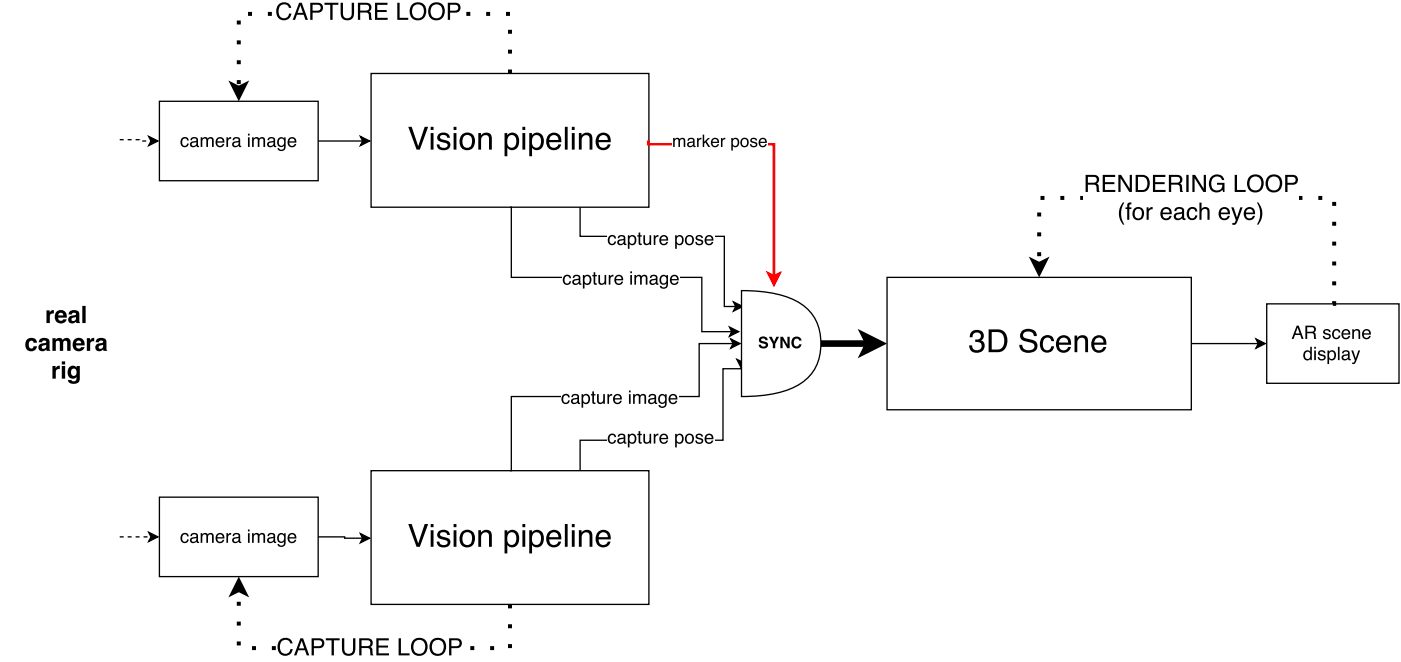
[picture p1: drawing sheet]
<svg xmlns="http://www.w3.org/2000/svg" width="374mm" height="176mm" viewBox="0 0 374 176" stroke-linecap="round" stroke-linejoin="round" font-family="sans-serif">
<path d="M42.5 27h42.3v21.2h-42.3z" fill="none" stroke="#000" stroke-width=".35"/>
<path d="M48.5 36.9a1.06 1.06 0 0 1 1.1-.4 1.06 1.06 0 0 1 .7 .9h-.4a.72 .72 0 0 0-.9-.5 .72 .72 0 0 0-.4 1 .69 .69 0 0 0 .5 .9 .69 .69 0 0 0 .8-.6h.4a1.15 1.15 0 0 1-1.4 1 1.15 1.15 0 0 1-.8-1.6zM51.2 38.2a.6 .6 0 0 0 .6 .7 .6 .6 0 0 0 .6-.7v-.4zM50.9 36.9a1.12 1.12 0 0 1 1.9 .3v1.6h.3v.4h-.5l-.2-.4a.85 .85 0 0 1-1.4 .3 .85 .85 0 0 1 .2-1.4l.9-.1a.46 .46 0 0 0 .1-.7 .46 .46 0 0 0-.6 0l-.4 .5h-.4zM53.5 36.6h.4v.3a.84 .84 0 0 1 1.5 0 .86 .86 0 0 1 1-.3 .86 .86 0 0 1 .6 .8v1.8h-.5v-1.8a.55 .55 0 0 0-.7-.5 .55 .55 0 0 0-.3 .8v1.5h-.5v-1.7a.59 .59 0 0 0-.7-.6 .59 .59 0 0 0-.4 .9v1.4h-.4zM57.8 36.9a1.18 1.18 0 0 1 1.5-.2 1.18 1.18 0 0 1 .5 1.3h-1.9a.74 .74 0 0 0 .6 .9 .74 .74 0 0 0 .9-.6h.4a1.24 1.24 0 0 1-1.7 .8 1.24 1.24 0 0 1-.5-1.7zM58.2 37.1l-.2 .6h1.4a.71 .71 0 0 0-.4-.8 .71 .71 0 0 0-.8 .2zM60.4 36.6h.4v.4l.4-.4 .4-.1v.5a.66 .66 0 0 0-.8 .7v1.5h-.4zM62.4 38.2a.6 .6 0 0 0 .6 .7 .6 .6 0 0 0 .6-.7v-.4zM62.2 36.9a1.12 1.12 0 0 1 1.8 .3l.1 1.6h.2v.4h-.5l-.2-.4a.85 .85 0 0 1-1.3 .3 .85 .85 0 0 1 .2-1.4l.9-.1a.46 .46 0 0 0 .1-.7 .46 .46 0 0 0-.7 0l-.4 .5h-.4zM66.1 36.6h.5v2.6h-.5zM66.1 35.6h.5v.5h-.5zM67.2 36.6h.4v.3a.84 .84 0 0 1 1.5 0 .86 .86 0 0 1 1-.3 .86 .86 0 0 1 .6 .8v1.8h-.5v-1.8a.55 .55 0 0 0-.6-.5 .55 .55 0 0 0-.4 .8v1.5h-.5v-1.7a.59 .59 0 0 0-.7-.6 .59 .59 0 0 0-.3 .9v1.4h-.5zM71.8 38.2a.6 .6 0 0 0 .5 .7 .6 .6 0 0 0 .6-.7v-.4zM71.5 36.9a1.12 1.12 0 0 1 1.9 .3v1.6h.3v.4h-.5l-.2-.4a.85 .85 0 0 1-1.4 .3 .85 .85 0 0 1 .2-1.4l.9-.1a.46 .46 0 0 0 .1-.7 .46 .46 0 0 0-.7 0l-.4 .5h-.4zM74.2 36.9a.97 .97 0 0 1 1.6 0v-.3h.4v2.3a1.13 1.13 0 0 1-.9 1.3 1.13 1.13 0 0 1-1.3-.7h.4a.75 .75 0 0 0 1 .3 .75 .75 0 0 0 .4-1 1.1 1.1 0 0 1-1.5 .2 1.1 1.1 0 0 1-.4-1.4zM74.6 37.1a.98 .98 0 0 0-.2 1.1 .98 .98 0 0 0 .9 .6 .97 .97 0 0 0 .5-1.1 .97 .97 0 0 0-1-.7zM77 36.9a1.18 1.18 0 0 1 1.5-.2 1.18 1.18 0 0 1 .5 1.3h-1.9a.74 .74 0 0 0 .6 .9 .74 .74 0 0 0 .9-.6h.4a1.24 1.24 0 0 1-1.7 .8 1.24 1.24 0 0 1-.5-1.7zM77.4 37.1l-.2 .6h1.4a.71 .71 0 0 0-.4-.8 .71 .71 0 0 0-.8 .2z" fill="#000"/>
<path d="M99 19.6h74v35.6h-74z" fill="#fff"/>
<path d="M99 19.6h74v35.6h-74z" fill="none" stroke="#000" stroke-width=".35"/>
<path d="M108.9 33.8h.9l1.7 5.2 1.7-5.2h1l-2.2 6.1h-.9zM114.8 35.5h.8v4.4h-.8zM114.8 33.8h.8v.8h-.8zM117 35.7a1.8 1.8 0 0 1 3 1h-.7a1.03 1.03 0 0 0-.9-.7 1.03 1.03 0 0 0-1.1 .5 1.54 1.54 0 0 0 1.7 .9 1.31 1.31 0 0 1 1.1 1.4 1.31 1.31 0 0 1-1.4 1.2 1.68 1.68 0 0 1-2.2-1.5h.7a1.15 1.15 0 0 0 1 .9 1.15 1.15 0 0 0 1.2-.7l-.4-.5a3.1 3.1 0 0 1-2.4-1.2l.1-.8zM121 35.5h.7v4.4h-.7zM121 33.8h.7v.8h-.7zM123.8 36.3a2.01 2.01 0 0 0 .5 3.1 1.53 1.53 0 0 0 1.6-2.1 1.26 1.26 0 0 0-.7-1.2 1.26 1.26 0 0 0-1.4 .2zM123.1 36a2.14 2.14 0 0 1 2.8-.3 2.14 2.14 0 0 1 .7 2.7 2.08 2.08 0 0 1-2.6 1.6 2.08 2.08 0 0 1-1.4-2.7zM127.5 35.4h.8v.7a1.56 1.56 0 0 1 1.8-.7 1.56 1.56 0 0 1 1.1 1.6v2.9h-.8v-2.8a1.06 1.06 0 0 0-1.2-1.1 1.06 1.06 0 0 0-.9 1.3v2.6h-.8zM135.8 36.2a2.11 2.11 0 0 0 .3 3.1 1.46 1.46 0 0 0 1.6-2 1.19 1.19 0 0 0-.6-1.2 1.19 1.19 0 0 0-1.3 .1zM134.5 35.5h.8v.5a1.8 1.8 0 0 1 2.2-.5 1.8 1.8 0 0 1 .9 2.1 1.91 1.91 0 0 1-.6 2 1.91 1.91 0 0 1-2.2 .1l-.3-.3v2.2h-.8zM139.3 35.5h.8v4.4h-.8zM139.3 33.8h.8v.8h-.8zM142.4 36.2a2.11 2.11 0 0 0 .3 3.1 1.46 1.46 0 0 0 1.6-2 1.19 1.19 0 0 0-.6-1.2 1.19 1.19 0 0 0-1.3 .1zM141.1 35.5h.8v.5a1.8 1.8 0 0 1 2.2-.5 1.8 1.8 0 0 1 .9 2.1 1.91 1.91 0 0 1-.7 2 1.91 1.91 0 0 1-2.1 .1l-.3-.3v2.2h-.8zM146.2 36a2.03 2.03 0 0 1 2.5-.4 2.03 2.03 0 0 1 1 2.3h-3.3a1.26 1.26 0 0 0 1 1.4 1.26 1.26 0 0 0 1.5-.8h.7a2.06 2.06 0 0 1-2.5 1.4 2.06 2.06 0 0 1-1.4-2.6zM146.8 36.4l-.3 .9h2.4a1.21 1.21 0 0 0-.7-1.2 1.21 1.21 0 0 0-1.4 .3zM150.6 33.8h.8v6.1h-.8zM152.5 35.5h.7v4.4h-.7zM152.5 33.8h.7v.8h-.7zM154.4 35.4h.7v.7a1.56 1.56 0 0 1 1.8-.7 1.56 1.56 0 0 1 1.1 1.6v2.9h-.8v-2.8a1.06 1.06 0 0 0-1.1-1.1 1.06 1.06 0 0 0-1 1.3v2.6h-.7zM159.4 36a2.03 2.03 0 0 1 2.5-.4 2.03 2.03 0 0 1 1 2.3h-3.3a1.26 1.26 0 0 0 1 1.4 1.26 1.26 0 0 0 1.5-.8h.7a2.06 2.06 0 0 1-2.6 1.4 2.06 2.06 0 0 1-1.4-2.6zM160 36.4l-.4 .9h2.5a1.21 1.21 0 0 0-.7-1.2 1.21 1.21 0 0 0-1.4 .3z" fill="#000"/>
<g fill="#fff">
<path d="M.2 24.5h31.7v25.4h-31.7z"/>
<path d="M337.8 81h35.3v21.1h-35.3z"/>
</g>
<path d="M39.6 36.3l2.5 1.3-2.5 1.2 .7-1.2zM337.8 81h35.3v21.1h-35.3z" fill="none" stroke="#000" stroke-width=".35"/>
<g fill="#000">
<path d="M39.6 36.3l2.5 1.3-2.5 1.2 .7-1.2z"/>
<path d="M7.2 90.5a1.54 1.54 0 0 1 1.6-.5 1.54 1.54 0 0 1 1.1 1.3h-.9a.65 .65 0 0 0-.8-.5 .65 .65 0 0 0-.5 .8 .77 .77 0 0 0 .1 1 .77 .77 0 0 0 1.1 0l.1-.3h.9a1.6 1.6 0 0 1-2 1.3 1.6 1.6 0 0 1-1.1-2.1zM11.2 92.2a.59 .59 0 0 0 .6 .8 .59 .59 0 0 0 .5-.8v-.4zM10.6 90.5a1.54 1.54 0 0 1 2.6 .6v1.9l.2 .5h-1v-.4a1.12 1.12 0 0 1-2 0 1.12 1.12 0 0 1 1.1-1.6l.8-.3a.55 .55 0 0 0-.5-.5 .55 .55 0 0 0-.6 .5h-.9zM14 90.1h.8v.5a1.07 1.07 0 0 1 1.9 0 1.12 1.12 0 0 1 1.4-.5 1.12 1.12 0 0 1 .7 1.3v2.1h-.9v-2.2a.55 .55 0 0 0-.6-.5 .55 .55 0 0 0-.5 .7v2h-.8v-2a.56 .56 0 0 0-.6-.7 .56 .56 0 0 0-.5 .7v2h-.9zM20.5 90.9l-.2 .6h1.4a.68 .68 0 0 0-.4-.7 .68 .68 0 0 0-.8 .1zM19.8 90.5a1.64 1.64 0 0 1 2-.3 1.64 1.64 0 0 1 .8 1.8h-2.3a.73 .73 0 0 0 .5 .8 .73 .73 0 0 0 .8-.3h.9a1.69 1.69 0 0 1-2.3 .9 1.69 1.69 0 0 1-.7-2.3zM23.2 90.1h.8v.6a1.06 1.06 0 0 1 1.1-.7l-.1 .9a.81 .81 0 0 0-1 1v1.6h-.8zM26.4 92.2a.59 .59 0 0 0 .6 .8 .59 .59 0 0 0 .5-.8v-.4zM25.8 90.5a1.54 1.54 0 0 1 2.6 .6v1.9l.2 .5h-1l-.1-.4a1.12 1.12 0 0 1-2 0 1.12 1.12 0 0 1 1.2-1.6l.8-.3a.55 .55 0 0 0-.6-.5 .55 .55 0 0 0-.5 .5h-.9z"/>
<path d="M12.4 82.7h.8v.6a1.06 1.06 0 0 1 1.2-.7l-.1 .9a.81 .81 0 0 0-1 1v1.6h-.9zM15.7 83.5l-.2 .5h1.4a.68 .68 0 0 0-.4-.6 .68 .68 0 0 0-.8 .1zM15.1 83.1a1.64 1.64 0 0 1 1.9-.3 1.64 1.64 0 0 1 .8 1.8h-2.3a.73 .73 0 0 0 .5 .8 .73 .73 0 0 0 .9-.3h.9a1.69 1.69 0 0 1-2.3 .9 1.69 1.69 0 0 1-.8-2.4zM19.2 84.8a.59 .59 0 0 0 .6 .8 .59 .59 0 0 0 .5-.8v-.4zM18.5 83.1a1.54 1.54 0 0 1 2.7 .6v1.9l.1 .5h-.9l-.1-.4a1.12 1.12 0 0 1-2 0 1.12 1.12 0 0 1 1.1-1.6l.8-.3a.55 .55 0 0 0-.5-.5 .55 .55 0 0 0-.6 .5h-.8zM22 81.5h.8v4.6h-.8z"/>
<path d="M14 97.5h.8v.6a1.06 1.06 0 0 1 1.1-.7v.9a.81 .81 0 0 0-1 1v1.6h-.9zM16.5 96.3h.9v.8h-.9zM16.5 97.5h.9v3.4h-.9zM19.2 98.4a.97 .97 0 0 0-.2 1.2 .97 .97 0 0 0 1 .5 .94 .94 0 0 0 .4-1.3 .94 .94 0 0 0-1.2-.4zM18.6 97.7a1.2 1.2 0 0 1 1.8 .3v-.5h.9v3.2a1.65 1.65 0 0 1-1.4 1.6 1.65 1.65 0 0 1-1.8-1h1a.8 .8 0 0 0 1.1 .2 .8 .8 0 0 0 .2-1.1 1.42 1.42 0 0 1-1.8 .2 1.42 1.42 0 0 1-.6-1.7z"/>
<path d="M346 87.3l-.5 1.6h1.1zM345.8 86.8h.5l1.3 3.5h-.5l-.4-1h-1.4l-.4 1h-.5zM348.6 87.2v1.2h1.1a.61 .61 0 0 0 .7-.6 .61 .61 0 0 0-.7-.6zM348.1 86.8h1.6a.97 .97 0 0 1 1.2 .6 .97 .97 0 0 1-.5 1.2 1.28 1.28 0 0 1 .5 1.4l.1 .3h-.5l-.2-1.2-.2-.2-1.5-.1v1.5h-.5zM353.1 87.9a1.04 1.04 0 0 1 1.7 .6h-.4a.55 .55 0 0 0-.6-.5 .55 .55 0 0 0-.5 .5l.3 .2a1.11 1.11 0 0 1 1.3 1.1 1.12 1.12 0 0 1-1.2 .6 1.12 1.12 0 0 1-.9-.9h.4a.63 .63 0 0 0 .6 .5 .63 .63 0 0 0 .6-.5l-.2-.2a1.13 1.13 0 0 1-1.3-1zM355.5 88a1.06 1.06 0 0 1 1.2-.3 1.06 1.06 0 0 1 .7 .9h-.4a.72 .72 0 0 0-1-.5 .72 .72 0 0 0-.3 1 .69 .69 0 0 0 .5 .9 .69 .69 0 0 0 .8-.6h.4a1.15 1.15 0 0 1-1.4 .9 1.15 1.15 0 0 1-.8-1.5zM358 88.1a1.18 1.18 0 0 1 1.5-.3 1.18 1.18 0 0 1 .6 1.4h-1.9a.74 .74 0 0 0 .5 .8 .74 .74 0 0 0 .9-.5h.4a1.24 1.24 0 0 1-1.7 .8 1.24 1.24 0 0 1-.5-1.8zM358.4 88.3l-.2 .5h1.4a.71 .71 0 0 0-.4-.7 .71 .71 0 0 0-.8 .2zM360.6 87.7h.4v.4a.92 .92 0 0 1 1.1-.4 .92 .92 0 0 1 .6 1v1.6h-.4v-1.6a.64 .64 0 0 0-.8-.6 .64 .64 0 0 0-.5 .9v1.3h-.4zM363.5 88.1a1.18 1.18 0 0 1 1.5-.3 1.18 1.18 0 0 1 .6 1.4h-1.9a.74 .74 0 0 0 .5 .8 .74 .74 0 0 0 .9-.5h.4a1.24 1.24 0 0 1-1.7 .8 1.24 1.24 0 0 1-.5-1.8zM363.9 88.3l-.2 .5h1.4a.71 .71 0 0 0-.4-.7 .71 .71 0 0 0-.8 .2z"/>
<path d="M348.2 94a.94 .94 0 0 0-.2 1.1 .94 .94 0 0 0 1.1 .5 .95 .95 0 0 0 .4-1.2 .95 .95 0 0 0-1.2-.6zM348 93.6a.98 .98 0 0 1 1.4 .1v-1.3h.4v3.6h-.4v-.4a1.11 1.11 0 0 1-1.4 .3 1.11 1.11 0 0 1-.5-1.5zM350.5 93.4h.4v2.6h-.4zM350.5 92.4h.4v.5h-.4zM351.7 93.5a1.04 1.04 0 0 1 1.7 .6h-.4a.55 .55 0 0 0-.5-.4 .55 .55 0 0 0-.6 .5l.3 .1a1.11 1.11 0 0 1 1.3 1.1 1.12 1.12 0 0 1-1.2 .6 1.12 1.12 0 0 1-.9-.9h.4a.63 .63 0 0 0 .6 .6 .63 .63 0 0 0 .7-.6l-.3-.2a1.13 1.13 0 0 1-1.3-1zM354.6 93.9a.96 .96 0 0 0-.2 1.1 .96 .96 0 0 0 1.1 .6 1.1 1.1 0 0 0-.4-1.9zM354 93.4h.4v.3a1.12 1.12 0 0 1 1.5-.2 1.12 1.12 0 0 1 .3 1.5 1.02 1.02 0 0 1-.6 1 1.02 1.02 0 0 1-1.2-.3v1.3h-.4zM356.8 92.4h.4v3.6h-.4zM358.3 95a.6 .6 0 0 0 .6 .7 .6 .6 0 0 0 .6-.7v-.4zM358 93.7a1.12 1.12 0 0 1 1.9 .3v1.6h.3v.4h-.5l-.2-.4a.85 .85 0 0 1-1.4 .3 .85 .85 0 0 1 .2-1.4l.9-.1a.46 .46 0 0 0 .1-.7 .46 .46 0 0 0-.6 0l-.4 .5h-.4zM360.3 93.4h.5l.7 2.1 .7-2.1h.5l-.7 2a1.68 1.68 0 0 1-1.2 1.6h-.2v-.4h.4l.3-.6z"/>
</g>
<path d="M31.9 37.2h5.3v.4h3.1" fill="none" stroke="#000" stroke-width=".35" stroke-dasharray="1.1 1.1" stroke-linecap="butt"/>
<path d="M236.5 73.9h81.2v35.3h-81.2z" fill="#fff"/>
<path d="M136 55.2h.3v18.7h50.8v14.5h8M236.5 73.9h81.2v35.3h-81.2zM194.5 87.1l2.5 1.3-2.5 1.2 .6-1.2z" fill="none" stroke="#000" stroke-width=".35"/>
<g fill="#000">
<path d="M194.5 87.1l2.5 1.3-2.5 1.2 .6-1.2z"/>
<path d="M259.1 88.4a1.87 1.87 0 0 1 2.1-.4 1.87 1.87 0 0 1 1.1 1.8l-.2 .6-.5 .3a1.76 1.76 0 0 1 .9 2.2 1.76 1.76 0 0 1-2.1 1.1 1.82 1.82 0 0 1-2-2h.8a1.24 1.24 0 0 0 1.6 1.3 1.24 1.24 0 0 0 .6-2l-1.3-.2v-.7a1.04 1.04 0 0 0 1.5-1 1.04 1.04 0 0 0-1.7-.7l-.4 .4-.2 .8h-.7l.1-.9zM264.4 88.5v4.6h1.5a2.21 2.21 0 0 0 1.8-3.1l-.6-1.2a3.5 3.5 0 0 0-2.7-.3zM263.6 87.8h2.5a3 3 0 0 1 2.2 4.7l-.6 .7-.7 .5-3.4 .1zM272.6 88.1a2.51 2.51 0 0 1 3.8 1l.1 .4h-.8a1.51 1.51 0 0 0-1.4-1.2 1.51 1.51 0 0 0-1.5 1l.2 .5 .6 .3a4 4 0 0 1 2.9 1.3 1.95 1.95 0 0 1-2.3 2.6 2.1 2.1 0 0 1-2.4-2.1h.8a1.77 1.77 0 0 0 1.4 1.4 1.77 1.77 0 0 0 1.8-.7 1.13 1.13 0 0 0-1.2-1.4l-.9-.2a1.62 1.62 0 0 1-1.6-1 1.62 1.62 0 0 1 .5-1.9zM277.9 89.9a1.8 1.8 0 0 1 1.9-.6 1.8 1.8 0 0 1 1.3 1.6h-.7a1.16 1.16 0 0 0-1.5-.9 1.16 1.16 0 0 0-.8 1.4 1.33 1.33 0 0 0 .3 1.5 1.33 1.33 0 0 0 1.4 .3l.6-.9h.7a1.91 1.91 0 0 1-2.2 1.6 1.91 1.91 0 0 1-1.6-2.2l.1-.8zM282.2 90a2.03 2.03 0 0 1 2.4-.4 2.03 2.03 0 0 1 1 2.3h-3.2a1.26 1.26 0 0 0 .9 1.4 1.26 1.26 0 0 0 1.5-.9h.8a2.06 2.06 0 0 1-2.6 1.5 2.06 2.06 0 0 1-1.4-2.6zM282.8 90.3l-.4 1h2.5a1.21 1.21 0 0 0-.8-1.2 1.21 1.21 0 0 0-1.3 .2zM286.5 89.4h.7v.6a1.56 1.56 0 0 1 1.9-.7 1.56 1.56 0 0 1 1 1.7v2.8h-.7v-2.8a1.06 1.06 0 0 0-1.2-1 1.06 1.06 0 0 0-.9 1.3v2.5h-.8zM291.6 90a2.03 2.03 0 0 1 2.4-.4 2.03 2.03 0 0 1 1 2.3h-3.2a1.26 1.26 0 0 0 .9 1.4 1.26 1.26 0 0 0 1.5-.9h.8a2.06 2.06 0 0 1-2.6 1.5 2.06 2.06 0 0 1-1.4-2.6zM292.2 90.3l-.4 1h2.5a1.21 1.21 0 0 0-.7-1.2 1.21 1.21 0 0 0-1.4 .2z"/>
</g>
<path d="M149.9 71.6h31.4v5.7h-31.4z" fill="#fff"/>
<g fill="#000">
<path d="M195.6 80.4l2.4 1.3-2.4 1.2 .6-1.2z"/>
<path d="M150.4 73.6a1.06 1.06 0 0 1 1.1-.4 1.06 1.06 0 0 1 .8 .9h-.4a.72 .72 0 0 0-1-.5 .72 .72 0 0 0-.4 1 .69 .69 0 0 0 .5 .9 .69 .69 0 0 0 .9-.6h.4a1.15 1.15 0 0 1-1.5 1 1.15 1.15 0 0 1-.7-1.6zM153.1 74.9a.6 .6 0 0 0 .6 .7 .6 .6 0 0 0 .6-.7v-.4zM152.9 73.5a1.12 1.12 0 0 1 1.9 .4v1.6h.2v.4h-.5l-.2-.4a.85 .85 0 0 1-1.3 .3 .85 .85 0 0 1 .2-1.4l.9-.1a.46 .46 0 0 0 .1-.7 .46 .46 0 0 0-.7 0l-.4 .5h-.4zM156.1 73.8a.96 .96 0 0 0-.3 1.1 .96 .96 0 0 0 1.1 .5 1.1 1.1 0 0 0-.3-1.8zM155.4 73.3h.5v.3a1.12 1.12 0 0 1 1.4-.2 1.12 1.12 0 0 1 .4 1.5 1.02 1.02 0 0 1-.7 1 1.02 1.02 0 0 1-1.1-.3v1.3h-.5zM158.3 72.5h.4v.8h.4v.3h-.4v1.7l.4 .2v.4a.55 .55 0 0 1-.8-.6v-1.7h-.4v-.3h.4zM159.6 73.3h.4v1.7a.61 .61 0 0 0 .7 .5 .61 .61 0 0 0 .5-.7v-1.5h.4v2.5h-.4v-.3a.9 .9 0 0 1-1 .4 .9 .9 0 0 1-.6-.9zM162.3 73.3h.4v.4l.4-.4 .5-.1-.1 .5a.66 .66 0 0 0-.7 .7v1.4h-.5zM164.2 73.6a1.18 1.18 0 0 1 1.4-.3 1.18 1.18 0 0 1 .6 1.4h-1.9a.74 .74 0 0 0 .5 .8 .74 .74 0 0 0 .9-.5h.4a1.24 1.24 0 0 1-1.7 .8 1.24 1.24 0 0 1-.5-1.8zM164.5 73.8l-.2 .5h1.4a.71 .71 0 0 0-.4-.7 .71 .71 0 0 0-.8 .2zM168.1 73.3h.4v2.5h-.4zM168.1 72.3h.4v.5h-.4zM169.2 73.3h.4v.3a.84 .84 0 0 1 1.5 0 .86 .86 0 0 1 1-.4 .86 .86 0 0 1 .5 .9v1.7h-.4v-1.7a.55 .55 0 0 0-.7-.5 .55 .55 0 0 0-.4 .7v1.5h-.4v-1.6a.59 .59 0 0 0-.8-.6 .59 .59 0 0 0-.3 .9v1.3h-.4zM173.7 74.9a.6 .6 0 0 0 .6 .7 .6 .6 0 0 0 .6-.7v-.4zM173.4 73.5a1.12 1.12 0 0 1 1.9 .4v1.6h.3v.4h-.5l-.2-.4a.85 .85 0 0 1-1.4 .3 .85 .85 0 0 1 .2-1.4l1-.1a.46 .46 0 0 0 .1-.7 .46 .46 0 0 0-.7 0l-.4 .5h-.4zM176.2 73.6a.97 .97 0 0 1 1.5 0v-.3h.4v2.3a1.13 1.13 0 0 1-.8 1.3 1.13 1.13 0 0 1-1.4-.7h.5a.75 .75 0 0 0 1 .3 .75 .75 0 0 0 .3-1 1.1 1.1 0 0 1-1.4 .2 1.1 1.1 0 0 1-.4-1.4zM176.5 73.8a.98 .98 0 0 0-.2 1.1 .98 .98 0 0 0 .9 .6 .97 .97 0 0 0 .5-1.1 .97 .97 0 0 0-1-.8zM179 73.6a1.18 1.18 0 0 1 1.4-.3 1.18 1.18 0 0 1 .6 1.4h-1.9a.74 .74 0 0 0 .5 .8 .74 .74 0 0 0 .9-.5h.5a1.24 1.24 0 0 1-1.7 .8 1.24 1.24 0 0 1-.6-1.8zM179.3 73.8l-.2 .5h1.4a.71 .71 0 0 0-.4-.7 .71 .71 0 0 0-.8 .2z"/>
</g>
<path d="M154.7 55.2v7.8h38.4v18.7h3.1M195.6 80.4l2.4 1.3-2.4 1.2 .6-1.2z" fill="none" stroke="#000" stroke-width=".35"/>
<path d="M161.9 61h28.6v5.7h-28.6z" fill="#fff"/>
<g fill="#000">
<path d="M334.9 90.3l2.5 1.2-2.5 1.3 .6-1.3zM96.1 142.2l2.5 1.2-2.5 1.2 .6-1.2z"/>
<path d="M162.4 63a1.06 1.06 0 0 1 1.1-.4 1.06 1.06 0 0 1 .8 .9h-.4a.72 .72 0 0 0-1-.5 .72 .72 0 0 0-.4 1 .69 .69 0 0 0 .5 1 .69 .69 0 0 0 .9-.7h.4a1.15 1.15 0 0 1-1.5 1 1.15 1.15 0 0 1-.7-1.6zM165.1 64.3a.6 .6 0 0 0 .6 .7 .6 .6 0 0 0 .6-.7v-.4zM164.9 63a1.12 1.12 0 0 1 1.8 .3l.1 1.6 .2 .1v.3h-.5l-.2-.4a.85 .85 0 0 1-1.3 .3 .85 .85 0 0 1 .2-1.4l.9-.1a.46 .46 0 0 0 .1-.7 .46 .46 0 0 0-.7 0l-.4 .5h-.4zM168.1 63.2a.96 .96 0 0 0-.3 1.2 .96 .96 0 0 0 1.1 .5 1.1 1.1 0 0 0-.4-1.9zM167.4 62.7h.4v.3a1.12 1.12 0 0 1 1.5-.2 1.12 1.12 0 0 1 .4 1.5 1.02 1.02 0 0 1-.7 1 1.02 1.02 0 0 1-1.1-.3v1.3h-.5zM170.3 62h.4v.7h.4v.3h-.4v1.7l.4 .2v.4a.55 .55 0 0 1-.8-.6v-1.7h-.4v-.3h.4zM171.6 62.7h.4v1.7a.61 .61 0 0 0 .7 .6 .61 .61 0 0 0 .5-.8v-1.5h.4v2.6h-.4v-.4a.9 .9 0 0 1-1 .4 .9 .9 0 0 1-.6-.9zM174.3 62.7h.4v.4l.4-.4 .5-.1-.1 .5a.66 .66 0 0 0-.7 .7v1.5h-.5zM176.2 63a1.18 1.18 0 0 1 1.4-.2 1.18 1.18 0 0 1 .6 1.3h-1.9a.74 .74 0 0 0 .5 .9 .74 .74 0 0 0 .9-.5h.4a1.24 1.24 0 0 1-1.7 .7 1.24 1.24 0 0 1-.5-1.7zM176.5 63.2l-.2 .6h1.4a.71 .71 0 0 0-.4-.7 .71 .71 0 0 0-.8 .1zM180.7 63.2a.96 .96 0 0 0-.2 1.2 .96 .96 0 0 0 1 .5 1.1 1.1 0 0 0-.3-1.9zM180 62.7h.5v.3a1.12 1.12 0 0 1 1.5-.2 1.12 1.12 0 0 1 .3 1.5 1.02 1.02 0 0 1-.7 1 1.02 1.02 0 0 1-1.1-.3v1.3h-.5zM183.4 63.1a.97 .97 0 0 0-.3 1.3 .97 .97 0 0 0 1.2 .4 .98 .98 0 0 0 .3-1.2 .98 .98 0 0 0-1.2-.5zM183 63a1.31 1.31 0 0 1 2.1 .9 1.31 1.31 0 0 1-1.9 1.3 1.59 1.59 0 0 1-.2-2.2zM185.7 62.8a1.04 1.04 0 0 1 1.7 .6h-.4a.55 .55 0 0 0-.5-.4 .55 .55 0 0 0-.5 .5l.2 .2a1.11 1.11 0 0 1 1.3 1 1.12 1.12 0 0 1-1.1 .7 1.12 1.12 0 0 1-1-.9h.4a.63 .63 0 0 0 .7 .5 .63 .63 0 0 0 .6-.6l-.3-.1a1.13 1.13 0 0 1-1.3-1.1zM188.2 63a1.18 1.18 0 0 1 1.5-.2 1.18 1.18 0 0 1 .5 1.3h-1.9a.74 .74 0 0 0 .6 .9 .74 .74 0 0 0 .9-.5h.4a1.24 1.24 0 0 1-1.7 .7 1.24 1.24 0 0 1-.5-1.7zM188.6 63.2l-.2 .6h1.4a.71 .71 0 0 0-.4-.7 .71 .71 0 0 0-.8 .1z"/>
</g>
<path d="M317.7 91.5h17.8M334.9 90.3l2.5 1.2-2.5 1.3 .6-1.3zM84.8 143.1h7.1v.3h4.8M96.1 142.2l2.5 1.2-2.5 1.2 .6-1.2z" fill="none" stroke="#000" stroke-width=".35"/>
<path d="M42.5 132.5h42.3v21.1h-42.3z" fill="#fff"/>
<path d="M42.5 132.5h42.3v21.1h-42.3z" fill="none" stroke="#000" stroke-width=".35"/>
<path d="M48.5 142.4a1.06 1.06 0 0 1 1.1-.4 1.06 1.06 0 0 1 .7 .9h-.4a.72 .72 0 0 0-.9-.5 .72 .72 0 0 0-.4 1 .69 .69 0 0 0 .5 .9 .69 .69 0 0 0 .8-.6h.4a1.15 1.15 0 0 1-1.4 1 1.15 1.15 0 0 1-.8-1.6zM51.2 143.7a.6 .6 0 0 0 .6 .7 .6 .6 0 0 0 .6-.7v-.4zM50.9 142.3a1.12 1.12 0 0 1 1.9 .4v1.6h.3v.4h-.5l-.2-.4a.85 .85 0 0 1-1.4 .3 .85 .85 0 0 1 .2-1.4l.9-.1a.46 .46 0 0 0 .1-.7 .46 .46 0 0 0-.6 0l-.4 .4h-.4zM53.5 142.1h.4v.3a.84 .84 0 0 1 1.5 0 .86 .86 0 0 1 1-.4 .86 .86 0 0 1 .6 .9v1.7h-.5v-1.8a.55 .55 0 0 0-.7-.4 .55 .55 0 0 0-.3 .7v1.5h-.5v-1.6a.59 .59 0 0 0-.7-.6 .59 .59 0 0 0-.4 .9v1.3h-.4zM57.8 142.4a1.18 1.18 0 0 1 1.5-.3 1.18 1.18 0 0 1 .5 1.4h-1.9a.74 .74 0 0 0 .6 .8 .74 .74 0 0 0 .9-.5h.4a1.24 1.24 0 0 1-1.7 .8 1.24 1.24 0 0 1-.5-1.8zM58.2 142.6l-.2 .5h1.4a.71 .71 0 0 0-.4-.7 .71 .71 0 0 0-.8 .2zM60.4 142.1h.4v.4l.4-.4 .4-.1v.5a.66 .66 0 0 0-.8 .7v1.4h-.4zM62.4 143.7a.6 .6 0 0 0 .6 .7 .6 .6 0 0 0 .6-.7v-.4zM62.2 142.3a1.12 1.12 0 0 1 1.8 .4l.1 1.6h.2v.4h-.5l-.2-.4a.85 .85 0 0 1-1.3 .3 .85 .85 0 0 1 .2-1.4l.9-.1a.46 .46 0 0 0 .1-.7 .46 .46 0 0 0-.7 0l-.4 .4h-.4zM66.1 142.1h.5v2.5h-.5zM66.1 141.1h.5v.5h-.5zM67.2 142.1h.4v.3a.84 .84 0 0 1 1.5 0 .86 .86 0 0 1 1-.4 .86 .86 0 0 1 .6 .9v1.7h-.5v-1.8a.55 .55 0 0 0-.6-.4 .55 .55 0 0 0-.4 .7v1.5h-.5v-1.6a.59 .59 0 0 0-.7-.6 .59 .59 0 0 0-.3 .9v1.3h-.5zM71.8 143.7a.6 .6 0 0 0 .5 .7 .6 .6 0 0 0 .6-.7v-.4zM71.5 142.3a1.12 1.12 0 0 1 1.9 .4v1.6h.3v.4h-.5l-.2-.4a.85 .85 0 0 1-1.4 .3 .85 .85 0 0 1 .2-1.4l.9-.1a.46 .46 0 0 0 .1-.7 .46 .46 0 0 0-.7 0l-.4 .4h-.4zM74.2 142.4a.97 .97 0 0 1 1.6 0v-.3h.4v2.3a1.13 1.13 0 0 1-.9 1.3 1.13 1.13 0 0 1-1.3-.7h.4a.75 .75 0 0 0 1 .3 .75 .75 0 0 0 .4-1 1.1 1.1 0 0 1-1.5 .2 1.1 1.1 0 0 1-.4-1.4zM74.6 142.6a.98 .98 0 0 0-.2 1.1 .98 .98 0 0 0 .9 .6 .97 .97 0 0 0 .5-1.1 .97 .97 0 0 0-1-.8zM77 142.4a1.18 1.18 0 0 1 1.5-.3 1.18 1.18 0 0 1 .5 1.4h-1.9a.74 .74 0 0 0 .6 .8 .74 .74 0 0 0 .9-.5h.4a1.24 1.24 0 0 1-1.7 .8 1.24 1.24 0 0 1-.5-1.8zM77.4 142.6l-.2 .5h1.4a.71 .71 0 0 0-.4-.7 .71 .71 0 0 0-.8 .2z" fill="#000"/>
<path d="M.2 130.4h31.7v25.4h-31.7z" fill="#fff"/>
<path d="M31.9 143.1h8.4" fill="none" stroke="#000" stroke-width=".35" stroke-dasharray="1.1 1.1" stroke-linecap="butt"/>
<path d="M39.6 141.8l2.5 1.3-2.5 1.2 .7-1.2z" fill="#000"/>
<path d="M39.6 141.8l2.5 1.3-2.5 1.2 .7-1.2z" fill="none" stroke="#000" stroke-width=".35"/>
<path d="M99 125.4h74v35.6h-74z" fill="#fff"/>
<path d="M194.9 90.3l2.4 1.2-2.4 1.3 .6-1.3zM195.5 91.5h-9.1v14.2h-50.1v19.7h-.3M99 125.4h74v35.6h-74z" fill="none" stroke="#000" stroke-width=".35"/>
<g fill="#000">
<path d="M194.9 90.3l2.4 1.2-2.4 1.3 .6-1.3z"/>
<path d="M108.9 139.6h.9l1.7 5.2 1.7-5.2h1l-2.2 6.1h-.9zM114.8 141.3h.8v4.4h-.8zM114.8 139.6h.8v.9h-.8zM117 141.5a1.8 1.8 0 0 1 3 1h-.7a1.03 1.03 0 0 0-.9-.7 1.03 1.03 0 0 0-1.1 .6 1.54 1.54 0 0 0 1.7 .8 1.31 1.31 0 0 1 1.1 1.5 1.31 1.31 0 0 1-1.4 1.1 1.68 1.68 0 0 1-2.2-1.5h.7a1.15 1.15 0 0 0 1 .9 1.15 1.15 0 0 0 1.2-.7l-.4-.5a3.1 3.1 0 0 1-2.4-1.2l.1-.8zM121 141.3h.7v4.4h-.7zM121 139.6h.7v.9h-.7zM123.8 142.1a2.01 2.01 0 0 0 .5 3.1 1.53 1.53 0 0 0 1.6-2.1 1.26 1.26 0 0 0-.7-1.2 1.26 1.26 0 0 0-1.4 .2zM123.1 141.8a2.14 2.14 0 0 1 2.8-.3 2.14 2.14 0 0 1 .7 2.7 2.08 2.08 0 0 1-2.6 1.6 2.08 2.08 0 0 1-1.4-2.6zM127.5 141.3h.8v.6a1.56 1.56 0 0 1 1.8-.7 1.56 1.56 0 0 1 1.1 1.7v2.8h-.8v-2.8a1.06 1.06 0 0 0-1.2-1 1.06 1.06 0 0 0-.9 1.2v2.6h-.8zM135.8 142a2.11 2.11 0 0 0 .3 3.2 1.46 1.46 0 0 0 1.6-2.1 1.19 1.19 0 0 0-.6-1.1 1.19 1.19 0 0 0-1.3 0zM134.5 141.3h.8v.6a1.8 1.8 0 0 1 2.2-.6 1.8 1.8 0 0 1 .9 2.1 1.91 1.91 0 0 1-.6 2 1.91 1.91 0 0 1-2.2 .1l-.3-.3v2.3h-.8zM139.3 141.3h.8v4.4h-.8zM139.3 139.6h.8v.9h-.8zM142.4 142a2.11 2.11 0 0 0 .3 3.2 1.46 1.46 0 0 0 1.6-2.1 1.19 1.19 0 0 0-.6-1.1 1.19 1.19 0 0 0-1.3 0zM141.1 141.3h.8v.6a1.8 1.8 0 0 1 2.2-.6 1.8 1.8 0 0 1 .9 2.1 1.91 1.91 0 0 1-.7 2 1.91 1.91 0 0 1-2.1 .1l-.3-.3v2.3h-.8zM146.2 141.8a2.03 2.03 0 0 1 2.5-.4 2.03 2.03 0 0 1 1 2.3h-3.3a1.26 1.26 0 0 0 1 1.5 1.26 1.26 0 0 0 1.5-.9h.7a2.06 2.06 0 0 1-2.5 1.5 2.06 2.06 0 0 1-1.4-2.6zM146.8 142.2l-.3 .9h2.4a1.21 1.21 0 0 0-.7-1.2 1.21 1.21 0 0 0-1.4 .3zM150.6 139.6h.8v6.1h-.8zM152.5 141.3h.7v4.4h-.7zM152.5 139.6h.7v.9h-.7zM154.4 141.3h.7v.6a1.56 1.56 0 0 1 1.8-.7 1.56 1.56 0 0 1 1.1 1.7v2.8h-.8v-2.8a1.06 1.06 0 0 0-1.1-1 1.06 1.06 0 0 0-1 1.2v2.6h-.7zM159.4 141.8a2.03 2.03 0 0 1 2.5-.4 2.03 2.03 0 0 1 1 2.3h-3.3a1.26 1.26 0 0 0 1 1.5 1.26 1.26 0 0 0 1.5-.9h.7a2.06 2.06 0 0 1-2.6 1.5 2.06 2.06 0 0 1-1.4-2.6zM160 142.2l-.4 .9h2.5a1.21 1.21 0 0 0-.7-1.2 1.21 1.21 0 0 0-1.4 .3z"/>
</g>
<path d="M149.6 103.4h31.4v5.6h-31.4z" fill="#fff"/>
<g fill="#000">
<path d="M196.5 95.7l1.2 .7 1.3-.7-1.3 2.5z"/>
<path d="M150.1 105.3a1.06 1.06 0 0 1 1.1-.3 1.06 1.06 0 0 1 .7 .9h-.4a.72 .72 0 0 0-.9-.5 .72 .72 0 0 0-.4 1 .69 .69 0 0 0 .5 .9 .69 .69 0 0 0 .8-.6h.4a1.15 1.15 0 0 1-1.4 .9 1.15 1.15 0 0 1-.8-1.5zM152.8 106.6a.6 .6 0 0 0 .6 .8 .6 .6 0 0 0 .6-.8v-.3zM152.5 105.3a1.12 1.12 0 0 1 1.9 .4v1.5l.3 .1v.3h-.5l-.2-.3a.85 .85 0 0 1-1.4 .3 .85 .85 0 0 1 .2-1.4l.9-.2a.46 .46 0 0 0 .1-.6 .46 .46 0 0 0-.6-.1l-.4 .5h-.4zM155.7 105.5a.96 .96 0 0 0-.2 1.2 .96 .96 0 0 0 1.1 .5 1.1 1.1 0 0 0-.4-1.9zM155.1 105h.4v.4a1.12 1.12 0 0 1 1.5-.2 1.12 1.12 0 0 1 .3 1.4 1.02 1.02 0 0 1-.6 1 1.02 1.02 0 0 1-1.2-.3v1.3h-.4zM157.9 104.3h.5v.7h.4v.4h-.4v1.7l.4 .2-.1 .3a.55 .55 0 0 1-.8-.5v-1.7h-.3v-.4h.3zM159.2 105h.5v1.7a.61 .61 0 0 0 .7 .6 .61 .61 0 0 0 .4-.8l.1-1.5h.4v2.6h-.4v-.4a.9 .9 0 0 1-1 .4 .9 .9 0 0 1-.7-.8zM162 105h.4v.5l.4-.5h.4v.4a.66 .66 0 0 0-.8 .7v1.5h-.4zM163.8 105.3a1.18 1.18 0 0 1 1.4-.2 1.18 1.18 0 0 1 .6 1.3h-1.9a.74 .74 0 0 0 .6 .9 .74 .74 0 0 0 .9-.5h.4a1.24 1.24 0 0 1-1.7 .8 1.24 1.24 0 0 1-.5-1.8zM164.2 105.6l-.3 .5h1.5a.71 .71 0 0 0-.4-.7 .71 .71 0 0 0-.8 .2zM167.7 105h.5v2.6h-.5zM167.7 104.1h.5v.4h-.5zM168.8 105h.4v.4a.84 .84 0 0 1 1.5 0 .86 .86 0 0 1 1-.4 .86 .86 0 0 1 .6 .9v1.7h-.5v-1.8a.55 .55 0 0 0-.6-.4 .55 .55 0 0 0-.4 .7v1.5h-.5v-1.7a.59 .59 0 0 0-.7-.5 .59 .59 0 0 0-.3 .8v1.4h-.5zM173.4 106.6a.6 .6 0 0 0 .5 .8 .6 .6 0 0 0 .6-.8v-.3zM173.1 105.3a1.12 1.12 0 0 1 1.9 .4v1.5l.3 .1v.3h-.5l-.2-.3a.85 .85 0 0 1-1.4 .3 .85 .85 0 0 1 .2-1.4l.9-.2a.46 .46 0 0 0 .1-.6 .46 .46 0 0 0-.7-.1l-.4 .5h-.4zM175.8 105.3a.97 .97 0 0 1 1.6 .1v-.4h.4v2.4a1.13 1.13 0 0 1-.9 1.3 1.13 1.13 0 0 1-1.3-.8h.4a.75 .75 0 0 0 1 .4 .75 .75 0 0 0 .4-1.1 1.1 1.1 0 0 1-1.5 .2 1.1 1.1 0 0 1-.4-1.4zM176.2 105.5a.98 .98 0 0 0-.2 1.1 .98 .98 0 0 0 .9 .6 .97 .97 0 0 0 .5-1.1 .97 .97 0 0 0-1-.7zM178.6 105.3a1.18 1.18 0 0 1 1.5-.2 1.18 1.18 0 0 1 .5 1.3h-1.9a.74 .74 0 0 0 .6 .9 .74 .74 0 0 0 .9-.5h.4a1.24 1.24 0 0 1-1.7 .8 1.24 1.24 0 0 1-.5-1.8zM179 105.6l-.2 .5h1.4a.71 .71 0 0 0-.4-.7 .71 .71 0 0 0-.8 .2z"/>
</g>
<path d="M196.5 95.7l1.2 .7 1.3-.7-1.3 2.5zM197.7 96.4v1.8h-4.9v19.1h-38.1v8.1" fill="none" stroke="#000" stroke-width=".35"/>
<path d="M161.9 113.9h28.6v5.7h-28.6z" fill="#fff"/>
<path d="M162.4 115.9a1.06 1.06 0 0 1 1.1-.3 1.06 1.06 0 0 1 .8 .9h-.4a.72 .72 0 0 0-1-.5 .72 .72 0 0 0-.4 1 .69 .69 0 0 0 .5 .9 .69 .69 0 0 0 .9-.6h.4a1.15 1.15 0 0 1-1.5 .9 1.15 1.15 0 0 1-.7-1.6zM165.1 117.2a.6 .6 0 0 0 .6 .7 .6 .6 0 0 0 .6-.7v-.3zM164.9 115.9a1.12 1.12 0 0 1 1.8 .3l.1 1.6 .2 .1v.3h-.5l-.2-.4a.85 .85 0 0 1-1.3 .3 .85 .85 0 0 1 .2-1.4l.9-.1a.46 .46 0 0 0 .1-.7 .46 .46 0 0 0-.7 0l-.4 .5h-.4zM168.1 116.1a.96 .96 0 0 0-.3 1.2 .96 .96 0 0 0 1.1 .5 1.1 1.1 0 0 0-.4-1.9zM167.4 115.6h.4v.4a1.12 1.12 0 0 1 1.5-.2 1.12 1.12 0 0 1 .4 1.4 1.02 1.02 0 0 1-.7 1 1.02 1.02 0 0 1-1.1-.3v1.3h-.5zM170.3 114.9h.4v.7h.4v.4h-.4v1.6l.4 .2v.4a.55 .55 0 0 1-.8-.5v-1.7h-.4v-.4h.4zM171.6 115.6h.4v1.7a.61 .61 0 0 0 .7 .6 .61 .61 0 0 0 .5-.8v-1.5h.4v2.6h-.4v-.4a.9 .9 0 0 1-1 .4 .9 .9 0 0 1-.6-.8zM174.3 115.6h.4v.4l.4-.4h.5l-.1 .4a.66 .66 0 0 0-.7 .7v1.5h-.5zM176.2 115.9a1.18 1.18 0 0 1 1.4-.2 1.18 1.18 0 0 1 .6 1.3h-1.9a.74 .74 0 0 0 .5 .9 .74 .74 0 0 0 .9-.5h.4a1.24 1.24 0 0 1-1.7 .8 1.24 1.24 0 0 1-.5-1.8zM176.5 116.1l-.2 .6h1.4a.71 .71 0 0 0-.4-.7 .71 .71 0 0 0-.8 .1zM180.7 116.1a.96 .96 0 0 0-.2 1.2 .96 .96 0 0 0 1 .5 1.1 1.1 0 0 0-.3-1.9zM180 115.6h.5v.4a1.12 1.12 0 0 1 1.5-.2 1.12 1.12 0 0 1 .3 1.4 1.02 1.02 0 0 1-.7 1 1.02 1.02 0 0 1-1.1-.3v1.3h-.5zM183.4 116a.97 .97 0 0 0-.3 1.3 .97 .97 0 0 0 1.2 .5 .98 .98 0 0 0 .3-1.3 .98 .98 0 0 0-1.2-.5zM183 115.9a1.31 1.31 0 0 1 2.1 .9 1.31 1.31 0 0 1-1.9 1.3 1.59 1.59 0 0 1-.2-2.2zM185.7 115.8a1.04 1.04 0 0 1 1.7 .5h-.4a.55 .55 0 0 0-.5-.4 .55 .55 0 0 0-.5 .5l.2 .2a1.11 1.11 0 0 1 1.3 1.1 1.12 1.12 0 0 1-1.1 .6 1.12 1.12 0 0 1-1-.9h.4a.63 .63 0 0 0 .7 .5 .63 .63 0 0 0 .6-.6l-.3-.1a1.13 1.13 0 0 1-1.3-1.1zM188.2 115.9a1.18 1.18 0 0 1 1.5-.2 1.18 1.18 0 0 1 .5 1.3h-1.9a.74 .74 0 0 0 .6 .9 .74 .74 0 0 0 .9-.5h.4a1.24 1.24 0 0 1-1.7 .8 1.24 1.24 0 0 1-.5-1.8zM188.6 116.1l-.2 .6h1.4a.71 .71 0 0 0-.4-.7 .71 .71 0 0 0-.8 .1z" fill="#000"/>
<path d="M197.7 77.4a30.2 30.2 0 0 1 15.3 3.2 12.3 12.3 0 0 1 5.8 12.6 12.1 12.1 0 0 1-8.8 10.7 36.5 36.5 0 0 1-12.3 1.8z" fill="#fff"/>
<path d="M197.7 77.4a30.2 30.2 0 0 1 15.3 3.2 12.3 12.3 0 0 1 5.8 12.6 12.1 12.1 0 0 1-8.8 10.7 36.5 36.5 0 0 1-12.3 1.8z" fill="none" stroke="#000" stroke-width=".35"/>
<g fill="#000">
<path d="M275.5 69.6l1.6 .7 1.6-.7-1.6 3.1zM230.7 89.6l3.9 1.9-3.9 2 1-2z"/>
<path d="M202.7 89.9a1.26 1.26 0 0 1 2 .7h-.6a.56 .56 0 0 0-.6-.4 .56 .56 0 0 0-.5 .5l.1 .1a1.66 1.66 0 0 1 1.7 1.1 1.28 1.28 0 0 1-1.3 1 1.28 1.28 0 0 1-1.2-1.1h.6a.63 .63 0 0 0 .7 .5 .63 .63 0 0 0 .6-.5l-.1-.1a1.79 1.79 0 0 1-1.7-1.1zM205 89.7h.8l.6 1.4 .6-1.4h.7l-1 1.9v1.2h-.6v-1.2zM208.1 89.7h.7l1.2 2.2v-2.2h.6v3.1h-.7l-1.2-2.2v2.2h-.6zM211.5 90.1a1.36 1.36 0 0 1 2.2 .6h-.6a.76 .76 0 0 0-1-.4 .76 .76 0 0 0-.4 1 .75 .75 0 0 0 .5 1 .75 .75 0 0 0 .9-.6h.6a1.41 1.41 0 0 1-1.8 1.1 1.41 1.41 0 0 1-.8-1.9z"/>
</g>
<path d="M218.9 91.5h12.8M230.7 89.6l3.9 1.9-3.9 2 1-2z" fill="none" stroke="#000" stroke-width="1.8" stroke-linecap="butt"/>
<path d="M355.4 81h.4v-28.3h-78.7v17.6" fill="none" stroke="#000" stroke-width="1.1" stroke-dasharray="1.1 4.2" stroke-linecap="butt"/>
<path d="M275.5 69.6l1.6 .7 1.6-.7-1.6 3.1z" fill="none" stroke="#000" stroke-width="1.1" stroke-linecap="butt"/>
<path d="M288.9 45.9h57.5v14.8h-57.5z" fill="#fff"/>
<g fill="#000">
<path d="M62.1 22.6l1.6 .8 1.6-.8-1.6 3.2z"/>
<path d="M290.1 47.1v1.6h1.4a.79 .79 0 0 0 1-.7 .79 .79 0 0 0-.9-.9zM289.5 46.6h2.1a1.25 1.25 0 0 1 1.4 .8 1.25 1.25 0 0 1-.5 1.5l.4 .4 .4 1.9h-.8l-.2-1.6-.2-.3-.6-.1h-1.4v2h-.6zM294 46.6h3.4v.6h-2.8v1.3h2.6v.6h-2.6v1.5h2.8v.6h-3.4zM298.2 46.6h.8l2.3 3.7v-3.7h.5v4.6h-.7l-2.3-3.7v3.7h-.6zM303.5 47.1v3.5h1.1a1.87 1.87 0 0 0 1.4-1.3 1.87 1.87 0 0 0-.6-1.9l-.5-.2zM302.8 46.6a3.8 3.8 0 0 1 3 .4 2.55 2.55 0 0 1-.7 4.1l-2.3 .1zM307.4 46.6h3.4v.6h-2.8v1.3h2.6v.6h-2.6v1.5h2.8v.6h-3.4zM312.3 47.1v1.6h1.4a.79 .79 0 0 0 1-.7 .79 .79 0 0 0-.9-.9zM311.7 46.6h2.1a1.25 1.25 0 0 1 1.4 .8 1.25 1.25 0 0 1-.5 1.5l.4 .4 .4 1.9h-.8l-.1-1.6-.3-.3-.6-.1h-1.4v2h-.6zM316.3 46.6h.7v4.6h-.7zM318 46.6h.7l2.3 3.7v-3.7h.6v4.6h-.7l-2.3-3.7v3.7h-.6zM323 47.1a2.02 2.02 0 0 1 3.5 .9h-.7a1.5 1.5 0 0 0-1.8-.9 1.5 1.5 0 0 0-1 1.8 1.5 1.5 0 0 0 1.3 1.8 1.5 1.5 0 0 0 1.7-1.5h-1.5v-.5h2v2.5h-.4l-.1-.6a2.11 2.11 0 0 1-2.7 .4 2.11 2.11 0 0 1-.9-2.5zM329.2 46.6h.7v4h2.3v.6h-3zM333.3 47a2.31 2.31 0 0 1 2.9 0 2.31 2.31 0 0 1 .6 2.9 2.27 2.27 0 0 1-3 1.2 2.27 2.27 0 0 1-1.1-3.1zM333.6 47.5a1.89 1.89 0 0 0-.3 2.2 1.89 1.89 0 0 0 1.9 1 1.99 1.99 0 0 0 1.1-1.8 1.99 1.99 0 0 0-1.2-1.8h-1zM338.2 47a2.31 2.31 0 0 1 3 0 2.31 2.31 0 0 1 .5 2.9 2.27 2.27 0 0 1-3 1.2 2.27 2.27 0 0 1-1.1-3.1zM338.6 47.5a1.89 1.89 0 0 0-.4 2.2 1.89 1.89 0 0 0 1.9 1 1.99 1.99 0 0 0 1.2-1.8 1.99 1.99 0 0 0-1.2-1.8h-1zM342.7 46.6h2.1a1.32 1.32 0 0 1 1.3 1.3 1.32 1.32 0 0 1-1.3 1.3h-1.5v2h-.6zM343.3 47.1v1.6h1.3a.8 .8 0 0 0 .9-.8 .8 .8 0 0 0-.9-.8z"/>
<path d="M299.4 53.9h.4a5.5 5.5 0 0 0 0 6h-.4a4.7 4.7 0 0 1 0-6zM300.7 54.2l1-.2v.5h-.4l-.1 .2-.1 .6h.6v.4h-.6v2.9h-.5v-2.9h-.5v-.4h.5zM303 55.8a1.41 1.41 0 0 0 .5 2.4 1.41 1.41 0 0 0 .8-2.1l-.5-.4zM302.4 55.6a1.72 1.72 0 0 1 2.8 1 1.72 1.72 0 0 1-2 2.1 1.86 1.86 0 0 1-.8-3.1zM305.8 55.2h.5v.6l.5-.5 .6-.1-.1 .6a.86 .86 0 0 0-1 .9v1.9h-.5zM309.9 55.7a1.52 1.52 0 0 1 1.8-.4 1.52 1.52 0 0 1 .8 1.8h-2.5a.95 .95 0 0 0 .7 1.1 .95 .95 0 0 0 1.2-.7h.5a1.55 1.55 0 0 1-2 1.1 1.55 1.55 0 0 1-.9-2zM310.3 55.9l-.3 .7h1.9a.91 .91 0 0 0-.5-.9 .91 .91 0 0 0-1.1 .2zM313.7 57.3a.64 .64 0 0 0 .2 .9 .64 .64 0 0 0 .8-.1 .78 .78 0 0 0 .4-1.2zM313.4 55.5a1.46 1.46 0 0 1 2.4 .6v1.9l.3 .2-.1 .4a.56 .56 0 0 1-.8-.5 1.13 1.13 0 0 1-1.6 .5 1.13 1.13 0 0 1-.3-1.6l1.6-.5a.52 .52 0 0 0 .2-.7 .52 .52 0 0 0-.7-.2l-.4 .1-.3 .6h-.5zM316.9 55.6a1.36 1.36 0 0 1 1.4-.4 1.36 1.36 0 0 1 1 1.2h-.6a.86 .86 0 0 0-1-.7 .86 .86 0 0 0-.6 1 .97 .97 0 0 0 .1 1.2 .97 .97 0 0 0 1.3 .1l.2-.6h.6a1.48 1.48 0 0 1-1.9 1.2 1.48 1.48 0 0 1-.9-2zM319.8 54h.6v1.7a1.17 1.17 0 0 1 1.4-.5 1.17 1.17 0 0 1 .8 1.2v2.2h-.6v-2.1a.82 .82 0 0 0-1-.8 .82 .82 0 0 0-.6 1.1v1.8h-.6zM325.4 55.7a1.52 1.52 0 0 1 1.8-.4 1.52 1.52 0 0 1 .8 1.8h-2.5a.95 .95 0 0 0 .8 1.1 .95 .95 0 0 0 1.1-.7h.5a1.55 1.55 0 0 1-1.9 1.1 1.55 1.55 0 0 1-1-2zM325.8 55.9l-.2 .7h1.8a.91 .91 0 0 0-.5-.9 .91 .91 0 0 0-1.1 .2zM328.3 55.2h.7l.8 2.7 .9-2.7h.7l-.8 2.3a4.2 4.2 0 0 1-1.4 2.4h-.6v-.5h.6l.3-.7zM332.1 55.7a1.52 1.52 0 0 1 1.8-.4 1.52 1.52 0 0 1 .8 1.8h-2.4a.95 .95 0 0 0 .7 1.1 .95 .95 0 0 0 1.1-.7h.5a1.55 1.55 0 0 1-1.9 1.1 1.55 1.55 0 0 1-1-2zM332.5 55.9l-.2 .7h1.8a.91 .91 0 0 0-.5-.9 .91 .91 0 0 0-1.1 .2zM335.2 53.9h.3a4.7 4.7 0 0 1 .1 6h-.4a5.5 5.5 0 0 0 0-6z"/>
</g>
<path d="M136 19.6v-15.9h-72.3v19.7" fill="none" stroke="#000" stroke-width="1.1" stroke-dasharray="1.1 4.2" stroke-linecap="butt"/>
<path d="M62.1 22.6l1.6 .8 1.6-.8-1.6 3.2z" fill="none" stroke="#000" stroke-width="1.1" stroke-linecap="butt"/>
<path d="M73.4 0h49.7v7.4h-49.7z" fill="#fff"/>
<g fill="#000">
<path d="M63.7 154.8l1.6 3.2-1.6-.8-1.6 .8z"/>
<path d="M74.4 1.1a1.95 1.95 0 0 1 3.3 1h-.6a1.47 1.47 0 0 0-1.9-.9 1.47 1.47 0 0 0-.9 1.9 1.43 1.43 0 0 0 1.1 1.7 1.43 1.43 0 0 0 1.7-1.2h.6a2.05 2.05 0 0 1-2.4 1.8 2.05 2.05 0 0 1-1.6-2.4l.1-1.1zM80.1 1.4l-.7 2h1.4zM79.8 .7h.7l1.6 4.6h-.7l-.4-1.4h-1.8l-.5 1.4h-.6zM82.7 .7h2.1a1.32 1.32 0 0 1 1.3 1.4 1.32 1.32 0 0 1-1.3 1.3h-1.4v1.9h-.7zM83.4 1.3v1.5h1.2a.8 .8 0 0 0 .9-.7 .8 .8 0 0 0-.9-.8zM86.5 .7h3.7v.6h-1.5v4h-.6v-4h-1.6zM90.8 .7h.7v2.9a1.18 1.18 0 0 0 1.1 1.3 1.18 1.18 0 0 0 1.2-1.3v-2.9h.6v2.6a1.82 1.82 0 0 1-1.8 2.1 1.82 1.82 0 0 1-1.8-2.1zM96.1 1.3v1.5h1.4a.79 .79 0 0 0 .9-.7 .79 .79 0 0 0-.8-.8zM95.4 .7h2.1a1.25 1.25 0 0 1 1.5 .8 1.25 1.25 0 0 1-.6 1.6l.5 .4 .3 1.8h-.7l-.2-1.5-.3-.4-.5-.1h-1.4v2h-.7zM100 .7h3.3v.6h-2.7v1.4h2.5v.5h-2.5v1.5h2.8v.6h-3.4zM105.9 .7h.7v4h2.3v.6h-3zM110 1.2a2.31 2.31 0 0 1 2.9-.1 2.31 2.31 0 0 1 .6 2.9 2.27 2.27 0 0 1-3 1.2 2.27 2.27 0 0 1-1.2-3zM110.3 1.6a1.89 1.89 0 0 0-.3 2.2 1.89 1.89 0 0 0 1.9 1 1.99 1.99 0 0 0 1.1-1.8 1.99 1.99 0 0 0-1.2-1.8l-1 .1zM114.9 1.2a2.31 2.31 0 0 1 3-.1 2.31 2.31 0 0 1 .5 2.9 2.27 2.27 0 0 1-3 1.2 2.27 2.27 0 0 1-1.1-3zM115.3 1.6a1.89 1.89 0 0 0-.4 2.2 1.89 1.89 0 0 0 1.9 1 1.99 1.99 0 0 0 1.2-1.8 1.99 1.99 0 0 0-1.2-1.8l-1 .1zM119.4 .7h2.1a1.32 1.32 0 0 1 1.3 1.4 1.32 1.32 0 0 1-1.3 1.3h-1.5v1.9h-.6zM120 1.3v1.5h1.3a.8 .8 0 0 0 .9-.7 .8 .8 0 0 0-.9-.8z"/>
</g>
<path d="M136 161v11.7h-72.3v-15.5" fill="none" stroke="#000" stroke-width="1.1" stroke-dasharray="1.1 4.2" stroke-linecap="butt"/>
<path d="M63.7 154.8l1.6 3.2-1.6-.8-1.6 .8z" fill="none" stroke="#000" stroke-width="1.1" stroke-linecap="butt"/>
<path d="M73.7 169.3h49.8v7.1h-49.8z" fill="#fff"/>
<path d="M74.8 170.4a1.95 1.95 0 0 1 3.2 1h-.6a1.47 1.47 0 0 0-1.8-.8 1.47 1.47 0 0 0-1 1.8 1.43 1.43 0 0 0 1.2 1.8 1.43 1.43 0 0 0 1.6-1.2h.6a2.05 2.05 0 0 1-2.3 1.7 2.05 2.05 0 0 1-1.7-2.4l.2-1.1zM80.4 170.7l-.7 2.1h1.4zM80.1 170.1h.7l1.7 4.5h-.7l-.5-1.3h-1.8l-.5 1.3h-.6zM83.1 170.1h2a1.32 1.32 0 0 1 1.4 1.3 1.32 1.32 0 0 1-1.4 1.3h-1.4v1.9h-.6zM83.7 170.6v1.6h1.2a.8 .8 0 0 0 1-.8 .8 .8 0 0 0-1-.8zM86.9 170.1h3.7v.5h-1.6v4h-.6v-4h-1.5zM91.2 170.1h.6v2.8a1.18 1.18 0 0 0 1.2 1.3 1.18 1.18 0 0 0 1.1-1.3v-2.8h.7v2.5a1.82 1.82 0 0 1-1.8 2.1 1.82 1.82 0 0 1-1.8-2.1zM96.4 170.6v1.6h1.4a.79 .79 0 0 0 1-.8 .79 .79 0 0 0-.9-.8zM95.8 170.1h2.1a1.25 1.25 0 0 1 1.4 .8 1.25 1.25 0 0 1-.5 1.5l.4 .4 .4 1.8h-.8l-.1-1.5-.3-.3-.6-.1h-1.4v1.9h-.6zM100.4 170.1h3.3v.5h-2.7v1.4h2.5v.5h-2.5v1.6h2.7v.5h-3.3zM106.3 170.1h.6v4h2.3v.5h-2.9zM110.3 170.5a2.31 2.31 0 0 1 3-.1 2.31 2.31 0 0 1 .5 3 2.27 2.27 0 0 1-3 1.2 2.27 2.27 0 0 1-1.1-3.1zM110.7 171a1.89 1.89 0 0 0-.4 2.1 1.89 1.89 0 0 0 1.9 1.1 1.99 1.99 0 0 0 1.2-1.9 1.99 1.99 0 0 0-1.2-1.8l-1 .1zM115.2 170.5a2.31 2.31 0 0 1 3-.1 2.31 2.31 0 0 1 .6 3 2.27 2.27 0 0 1-3 1.2 2.27 2.27 0 0 1-1.2-3.1zM115.6 171a1.89 1.89 0 0 0-.3 2.1 1.89 1.89 0 0 0 1.9 1.1 1.99 1.99 0 0 0 1.1-1.9 1.99 1.99 0 0 0-1.2-1.8l-1 .1zM119.8 170.1h2a1.32 1.32 0 0 1 1.4 1.3 1.32 1.32 0 0 1-1.4 1.3h-1.4v1.9h-.6zM120.4 170.6v1.6h1.2a.8 .8 0 0 0 .9-.8 .8 .8 0 0 0-.9-.8z" fill="#000"/>
<path d="M172.9 37.4v1.1h33.5v35.1" fill="none" stroke="#f00" stroke-width=".71" stroke-linecap="butt"/>
<path d="M205 72.9l1.4 .7 1.4-.7-1.4 2.9z" fill="#f00"/>
<path d="M205 72.9l1.4 .7 1.4-.7-1.4 2.9z" fill="none" stroke="#f00" stroke-width=".71" stroke-linecap="butt"/>
<path d="M179.2 35.3h25.4v5.3h-25.4z" fill="#fff"/>
<g fill="#000">
<path d="M96.1 36.3l2.5 1.3-2.5 1.2 .6-1.2z"/>
<path d="M179.5 36.8h.4v.3a.78 .78 0 0 1 1.4 0 .79 .79 0 0 1 .9-.4 .79 .79 0 0 1 .5 .9v1.6h-.4v-1.7a.51 .51 0 0 0-.6-.4 .51 .51 0 0 0-.4 .7v1.4h-.4v-1.6a.54 .54 0 0 0-.7-.5 .54 .54 0 0 0-.3 .8v1.3h-.4zM183.7 38.3a.57 .57 0 0 0 .7 .5 .57 .57 0 0 0 .3-.8zM183.5 37a1.04 1.04 0 0 1 1.7 .4v1.4l.3 .1v.3h-.5l-.2-.4a.79 .79 0 0 1-1.2 .3 .79 .79 0 0 1 .2-1.3l1-.2a.54 .54 0 0 0-.5-.6 .54 .54 0 0 0-.6 .5h-.4zM185.9 36.8h.4v.4l.3-.4 .5-.1-.1 .4a.61 .61 0 0 0-.7 .7v1.4h-.4zM187.4 35.9h.4v1.9l1-1h.5l-.9 .9 1 1.5h-.5l-.8-1.3-.3 .4v.9h-.4zM189.9 37.1a1.1 1.1 0 0 1 1.3-.3 1.1 1.1 0 0 1 .5 1.3h-1.7a.68 .68 0 0 0 .5 .8 .68 .68 0 0 0 .8-.5h.4a1.15 1.15 0 0 1-1.6 .7 1.15 1.15 0 0 1-.5-1.6zM190.2 37.3l-.2 .5h1.3a.66 .66 0 0 0-.4-.7 .66 .66 0 0 0-.7 .2zM192.3 36.8h.3v.4l.4-.4 .4-.1v.4a.61 .61 0 0 0-.7 .7v1.4h-.4zM195.6 37.2a.89 .89 0 0 0-.2 1.1 .89 .89 0 0 0 1 .5 .94 .94 0 0 0 .3-1.1 .94 .94 0 0 0-.9-.6zM195 36.8h.4v.3a1.04 1.04 0 0 1 1.4-.2 1.04 1.04 0 0 1 .3 1.4 .95 .95 0 0 1-.6 .9 .95 .95 0 0 1-1.1-.3v1.2h-.4zM198.1 37.2a.9 .9 0 0 0-.3 1.1 .9 .9 0 0 0 1.2 .5 .91 .91 0 0 0 .2-1.2 .91 .91 0 0 0-1.1-.4zM197.7 37a1.22 1.22 0 0 1 2 .8 1.22 1.22 0 0 1-1.5 1.4 1.38 1.38 0 0 1-.5-2.2zM200.3 36.9a.97 .97 0 0 1 1.6 .5h-.4a.51 .51 0 0 0-.5-.4 .51 .51 0 0 0-.5 .5l.2 .2a1.03 1.03 0 0 1 1.2 1 1.04 1.04 0 0 1-1 .5 1.04 1.04 0 0 1-.9-.8h.4a.58 .58 0 0 0 .6 .5 .58 .58 0 0 0 .5-.5l-.2-.2a.92 .92 0 0 1-1.1-1.1zM202.6 37.1a1.1 1.1 0 0 1 1.3-.3 1.1 1.1 0 0 1 .6 1.3h-1.8a.68 .68 0 0 0 .5 .8 .68 .68 0 0 0 .9-.5h.3a1.15 1.15 0 0 1-1.5 .7 1.15 1.15 0 0 1-.5-1.6zM202.9 37.3l-.2 .5h1.4a.66 .66 0 0 0-.4-.7 .66 .66 0 0 0-.8 .2z"/>
</g>
<path d="M84.8 37.6h11.9M96.1 36.3l2.5 1.3-2.5 1.2 .6-1.2z" fill="none" stroke="#000" stroke-width=".35"/>
</svg>
